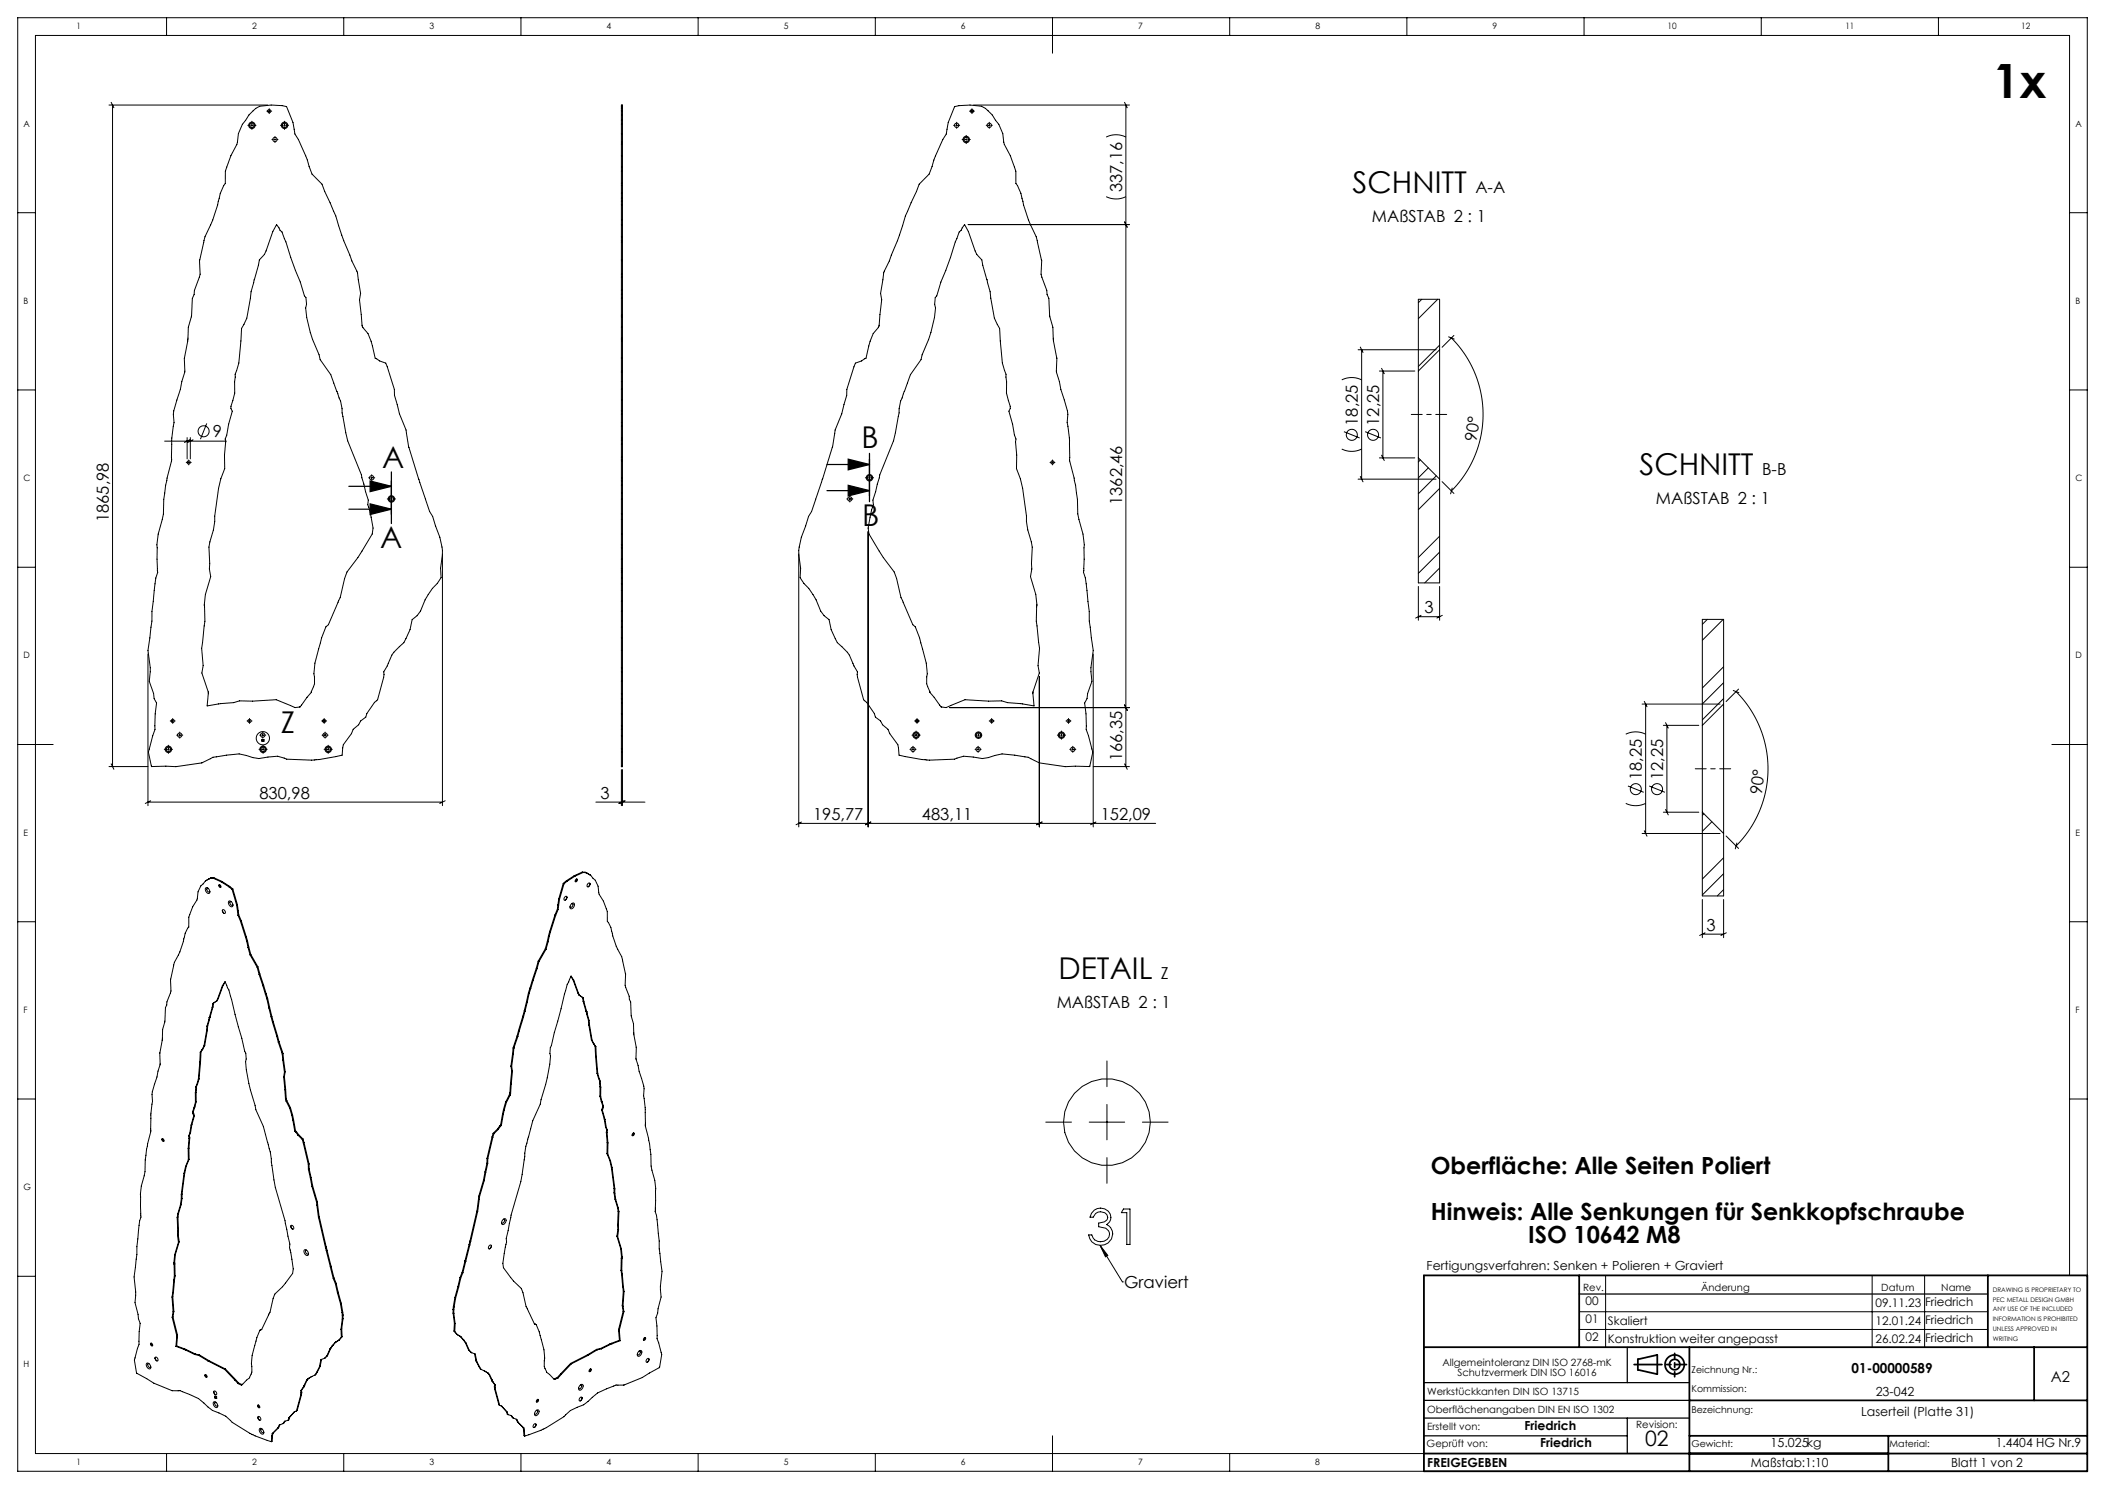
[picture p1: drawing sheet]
<svg xmlns="http://www.w3.org/2000/svg" width="594mm" height="420mm" viewBox="0 0 594 420" stroke-linecap="round" stroke-linejoin="round" font-family="sans-serif">
<defs><g id="words">
<text font-size="13.3" x="562.5" y="27.8">1x</text>
<g font-size="8.5">
<text x="381.7" y="54.4">SCHNITT</text>
<text x="243.1" y="126.5">B</text>
<text x="107.8" y="132">A</text>
<text x="462.6" y="134">SCHNITT</text>
<text x="243.3" y="148.3">B</text>
<text x="107.3" y="154.5">A</text>
<text x="79.3" y="206.8">Z</text>
<text x="298.7" y="276.1">DETAIL</text>
</g>
<g font-size="6.7">
<text x="403.7" y="331.1">Oberfläche: Alle Seiten Poliert</text>
<text x="403.7" y="344">Hinweis: Alle Senkungen für Senkkopfschraube</text>
<text x="431.2" y="350.5">ISO 10642 M8</text>
</g>
<text font-size="6" x="464.2" y="407.8">02</text>
<g font-size="4.7">
<text x="316.7" y="54.2" transform="rotate(-90 316.7 54.2)">337,16</text>
<text x="416.3" y="54.4">A-A</text>
<text x="387.2" y="62.6">MAßSTAB 2 : 1</text>
<text x="60" y="123.4">9</text>
<text x="383.2" y="120.1" transform="rotate(-90 383.2 120.1)">18,25</text>
<text x="389.2" y="120.1" transform="rotate(-90 389.2 120.1)">12,25</text>
<text x="416.6" y="124.8" transform="rotate(-81 416.6 124.8)">90°</text>
<text x="497.2" y="134">B-B</text>
<text x="316.7" y="142.4" transform="rotate(-90 316.7 142.4)">1362,46</text>
<text x="467.3" y="142.2">MAßSTAB 2 : 1</text>
<text x="30.7" y="147.2" transform="rotate(-90 30.7 147.2)">1865,98</text>
<text x="401.9" y="172.9">3</text>
<text x="316.7" y="214.8" transform="rotate(-90 316.7 214.8)">166,35</text>
<text x="463.3" y="220" transform="rotate(-90 463.3 220)">18,25</text>
<text x="469.3" y="220" transform="rotate(-90 469.3 220)">12,25</text>
<text x="73.2" y="225.2">830,98</text>
<text x="169.4" y="225.2">3</text>
<text x="497.1" y="224.4" transform="rotate(-82 497.1 224.4)">90°</text>
<text x="229.4" y="231.2">195,77</text>
<text x="260.2" y="231.2">483,11</text>
<text x="310.6" y="231.2">152,09</text>
<text x="481.6" y="262.5">3</text>
<text x="327.6" y="276.1">Z</text>
<text x="298.2" y="284.3">MAßSTAB 2 : 1</text>
<text x="317.2" y="363.4">Graviert</text>
</g>
<text font-size="4.2" x="578.7" y="389.8">A2</text>
<text font-size="3.9" x="522.5" y="387.2">01-00000589</text>
<g font-size="3.5">
<text x="402.6" y="358.2">Fertigungsverfahren: Senken + Polieren + Graviert</text>
<text x="529.3" y="393.8">23-042</text>
<text x="525.2" y="399.3">Laserteil (Platte 31)</text>
<text x="430.2" y="403.4">Friedrich</text>
<text x="402.7" y="413.9">FREIGEGEBEN</text>
<text x="434.6" y="408.2">Friedrich</text>
<text x="494" y="413.9">Maßstab:1:10</text>
<text x="499.6" y="408.2">15.025kg</text>
<text x="550.6" y="413.9">Blatt 1 von 2</text>
<text x="563.2" y="408.2">1.4404 HG Nr.9</text>
</g>
<g font-size="3.3">
<text x="447.5" y="368.2">00</text>
<text x="529.2" y="368.8">09.11.23</text>
<text x="543.2" y="368.5">Friedrich</text>
<text x="447.5" y="373.2">01</text>
<text x="453.7" y="373.8">Skaliert</text>
<text x="529.2" y="373.8">12.01.24</text>
<text x="543.2" y="373.5">Friedrich</text>
<text x="447.5" y="378.2">02</text>
<text x="453.7" y="378.8">Konstruktion weiter angepasst</text>
<text x="529.2" y="378.8">26.02.24</text>
<text x="543.2" y="378.5">Friedrich</text>
</g>
<g font-size="2.8">
<text x="446.7" y="364.1">Rev.</text>
<text x="480" y="364.1">Änderung</text>
<text x="530.9" y="364.1">Datum</text>
<text x="547.8" y="364.1">Name</text>
<text x="407" y="385.2">Allgemeintoleranz DIN ISO 2768-mK</text>
<text x="411.3" y="388">Schutzvermerk DIN ISO 16016</text>
<text x="402.7" y="393.4">Werkstückkanten DIN ISO 13715</text>
<text x="402.7" y="398.6">Oberflächenangaben DIN EN ISO 1302</text>
<text x="402.7" y="403.4">Erstellt von:</text>
<text x="461.7" y="402.7">Revision:</text>
<text x="402.6" y="408.2">Geprüft von:</text>
</g>
<g font-size="2.7">
<text x="477.3" y="387.2">Zeichnung Nr.:</text>
<text x="477.3" y="392.7">Kommission:</text>
<text x="477.3" y="398.6">Bezeichnung:</text>
<text x="477.3" y="408.2">Gewicht:</text>
<text x="533.2" y="408.2">Material:</text>
</g>
<g font-size="2.5">
<text x="21.6" y="8.2">1</text>
<text x="71.2" y="8.2">2</text>
<text x="121.2" y="8.2">3</text>
<text x="171.2" y="8.2">4</text>
<text x="221.2" y="8.2">5</text>
<text x="271.2" y="8.2">6</text>
<text x="321.2" y="8.2">7</text>
<text x="371.2" y="8.2">8</text>
<text x="421.2" y="8.2">9</text>
<text x="470.5" y="8.2">10</text>
<text x="520.8" y="8.2">11</text>
<text x="570.3" y="8.2">12</text>
<text x="6.7" y="35.7">A</text>
<text x="585.7" y="35.7">A</text>
<text x="6.7" y="85.7">B</text>
<text x="585.7" y="85.7">B</text>
<text x="6.7" y="135.7">C</text>
<text x="585.7" y="135.7">C</text>
<text x="6.7" y="185.7">D</text>
<text x="585.7" y="185.7">D</text>
<text x="6.7" y="235.7">E</text>
<text x="585.7" y="235.7">E</text>
<text x="6.7" y="285.7">F</text>
<text x="585.7" y="285.7">F</text>
<text x="6.7" y="335.7">G</text>
<text x="6.7" y="385.7">H</text>
<text x="21.6" y="413.2">1</text>
<text x="71.2" y="413.2">2</text>
<text x="121.2" y="413.2">3</text>
<text x="171.2" y="413.2">4</text>
<text x="221.2" y="413.2">5</text>
<text x="271.2" y="413.2">6</text>
<text x="321.2" y="413.2">7</text>
<text x="371.2" y="413.2">8</text>
</g>
<g font-size="1.8">
<text x="562.4" y="364.4">DRAWING IS PROPRIETARY TO</text>
<text x="562.4" y="367.2">PEC METALL DESIGN GMBH</text>
<text x="562.4" y="369.9">ANY USE OF THE INCLUDED</text>
<text x="562.4" y="372.7">INFORMATION IS PROHIBITED</text>
<text x="562.4" y="375.4">UNLESS APPROVED IN</text>
<text x="562.4" y="378.2">WRITING</text>
</g>
</g></defs>
<g fill="none" stroke="#000" stroke-width=".28">
<path d="M47 5v5M97 5v5M147 5v5M197 5v5M247 5v5M297 5v10M347 5v5M397 5v5M447 5v5M497 5v5M547 5v5M30.8 29.6h44.7"/>
<path d="M31.4 28.9l.7 1.5M31.8 29.6v186.6M69.9 35.4h.7M70.2 32.4a6.5 6.5 0 0 1 6.3-2.8l3.1 .2 1.3 .3 1.8 4.5 .5 3.2a34 34 0 0 1 4 9.1l.8 2.2 2.9 2.9 .7 2a69.6 69.6 0 0 1 4.8 12.3l2.9 7.3 1.6 3.3 .9 5.9-.4 1.8 .8 7.4 1.6 2.1 .9 2.2 1.2 4.7 1.2 .8 1.8 .6 2.4 7.4v1.7l1.4 5.2a28.8 28.8 0 0 1 2.7 9.5l5.8 18.1 .9 1.4 .8 2.7a16.9 16.9 0 0 1 1.4 11.9l.2 2.6-1.1 1.7a18.7 18.7 0 0 0-4.7 7.8l-1 1.3-1.4 1.1-.6 2.8-1.7 3.7a11.6 11.6 0 0 0-4.7 6.5l-1 1.7v1.5l-1.8 6.4-.8 .7-2.2 3.2-.3 1-1.4 1.1-.6 1-1.5 1.3-.5 1.3-2.3 3.1-.4 2.9-6.4 1.2-2.2 .2-7-.3-2.6-.8-5.3 .7-5.5-1.3-7.4 .9-3.2 1.6-7.3 1.1-6.8-.1-.9-4.1 1.8-6.3 .1-4.4 .4-3.1-.7-1.2-.2-1.5-1.2-3.4 .3-3.8-.6-4.9 1.1-8.3v-2.7l.3-2.9a31.6 31.6 0 0 1 1.3-8.2l-.2-3.7a25.9 25.9 0 0 1 1.5-11.2l.3-1.5a50.2 50.2 0 0 1 2.3-15.4v-.6a41.5 41.5 0 0 1 .7-9.8l-.2-2.3 .1-1 1.9-6.1 .4-2.2a10.9 10.9 0 0 0 .8-6.7 29.4 29.4 0 0 0 1-8.6l1-3.3 .2-4.8 .5-1.1 .1-1.2a12.2 12.2 0 0 0 1.5-8.6 31.4 31.4 0 0 1 3.6-11.2l1.6-5.3a12.4 12.4 0 0 1 2-5.1v-3.4l.4-1.2 1.2-3.2 1.6-3.2 .5-3 1.1-2.6zM70.8 35.4h.5M71.1 34.2v.7M71.1 35.1v.5M71.1 35.9v.6M71.6 35.4h.6M75.3 31.4h.2M75.7 31.4h.5M76 30.7v.2"/>
<path d="M76 31.1v.5M76 31.9v.2M76.5 31.4h.2M76.7 39.4h.4M77.3 39.4h.5M77.6 38.5v.4M77.6 39.1v.5M77.6 39.9v.3M78.1 39.4h.4M79.1 35.4h.7M80 35.4h.5M80.3 34.2v.7"/>
<path d="M80.3 35.1v.5M80.3 35.9v.6M80.8 35.4h.7M175.3 29.6h.3v186.7l-.3-.1zM175.3 37.7h.3M175.3 35.1h.3M175.3 33.9h.3M175.3 32.4h.3M175.3 31.3h.3M175.3 30.6h.3M175.3 30h.3M269.1 35.4h.4"/>
<path d="M269.4 30.1l1.2-.3 3.1-.2a6.9 6.9 0 0 1 7.2 4.3l1 1.2 1.1 2.6 .4 3 1.7 3.2 1.6 4.4v3.4a13.3 13.3 0 0 1 2.1 6.1l2 5.6a29.2 29.2 0 0 1 3.2 10.1l-.2 3.8 2.2 6.9 .2 4.8a16.4 16.4 0 0 1 1.1 7.2 20.3 20.3 0 0 1 .8 8.8l3.1 10.9 .1 1-.2 2.3 .3 1.1a41.1 41.1 0 0 1 .4 9.3l1.4 6a46.2 46.2 0 0 1 .9 9.4l.4 1.5a25.9 25.9 0 0 1 1.4 11.2l-.2 3.7a31.6 31.6 0 0 1 1.3 8.2l.4 2.9v2.7l1.1 8.3-.7 4.9 .3 3.8-1.2 3.4-.1 1.5-.7 1.2 .4 3.1v4.4l1.9 6.3-.9 4.1-6.9 .1-7.3-1.1-3.1-1.6-7.4-.9-5.6 1.3-5.3-.7-2.6 .8-7 .3-2.1-.2-6.5-1.2-.3-2.9-2.3-3.1-.5-1.3-1.5-1.3-.6-1-1.5-1.1-.3-1-2.1-3.2-.9-.7-1.7-6.4v-1.5l-1-1.7a11.2 11.2 0 0 0-4.7-6.5l-1.8-3.7-.5-2.8-1.5-1.1-.9-1.3a18.7 18.7 0 0 0-4.8-7.8l-1-1.7 .1-2.6a16.2 16.2 0 0 1 1.4-11.9l.9-2.7 .8-1.4 5.9-18.1a28.8 28.8 0 0 1 2.6-9.5l1.4-5.2 .1-1.7 2.4-7.4 1.7-.6 1.3-.8 1.1-4.7 .9-2.2 1.6-2.1 .8-7.4-.3-1.8 .9-5.9 2.1-5a68.2 68.2 0 0 0 4-11l3.9-8.9 2.8-2.9a57.9 57.9 0 0 1 3.8-9.8l1-1.5 .6-3.2zM269.7 35.4h.5M270 34.5v.4M270 35.1v.5M270 35.9v.3M270.5 35.4h.3M271.5 39.4h.7M272.4 39.4h.5M272.7 38.2v.7M272.7 39.1v.5M272.7 39.9v.6M273.2 39.4h.6"/>
<path d="M273.6 31.4h.2M274 31.4h.5M274.3 30.7v.2M274.3 31.1v.5M274.3 31.9v.2M274.7 29.6h44M274.8 31.4h.2M278.3 35.4h.4M278.9 35.4h.5M279.2 34.5v.4M279.2 35.1v.5M279.2 35.9v.3"/>
<path d="M279.7 35.4h.3M312.2 38.7a6.2 6.2 0 0 1 5.5 0M317.3 28.9l.8 1.5M317.7 29.6v186.6M5 60h5M175.3 57.8h.3M175.3 56.8h.3M175.3 55.9h.3M175.3 54.6h.3M175.3 52.3h.3M175.3 51.7h.3M175.3 48.3h.3"/>
<path d="M175.3 47.1h.3M175.3 43.9h.3M175.3 40.7h.3M175.3 40.1h.3M312.2 55.5a6.2 6.2 0 0 0 5.5 0M584 60h5M78 63.3l1 1.6 .6 .5 3.8 10.9 1.3 3.3 1.2 3.9 .4 .4 .2 1.9-.2 1.1a37 37 0 0 0 3.7 13.2l.3 1.3 3 4.3 2 5.4a12.1 12.1 0 0 1 1.2 5.4l1.6 7.8 3.9 9.7 1.9 7.1-.1 1.3a22.4 22.4 0 0 1 1.5 6.6l-.3 1.6-4 6.7-3.1 4-.7 1.9-1.2 5.4-3.3 7.6-.7 .6-1.2 3.1-1.9 7.2-.3 3a7 7 0 0 1-2 6.6l-1.9 2.7-1.4 .2-5.4-2.2-6.6 .4-3.7-.1-1.7 .5-3.7 .3-3.7 .6 .3-3.8-1.8-5.5 .3-2.1-.4-4.8a63.6 63.6 0 0 0 .8-11.7l.3-3.5 1.5-5.1-.4-2.1-.1-6.2 1.2-4.8 .4-2.4a40.5 40.5 0 0 1 2.8-14.9l-.1-3.8 .4-3.7-.2-.9 .5-1.1 .5-3.1 1.1-3.6-.4-.8v-.6l1-3.7 .2-5.3 1-3.2 .8-9.8 1.4-2.8 1.2-7.5 2.4-9 1.4-1.5 2.4-6.5zM175.3 78.2h.3M175.3 77.3h.3M175.3 73.3h.3M175.3 73.5h.3M175.3 68.4h.3"/>
<path d="M175.3 67.9h.3M175.3 66.8h.3M175.3 63.4h.3M175.3 62.1h.3M272.2 63.3l1.1 2 2.3 6.5 1.5 1.5 2.3 9 1.2 7.5 1.5 2.8 .8 9.8 1 3.2 .1 5.3 1.1 3.7v.6l-.4 .8 1 3.6 .6 3.1 .4 1.1-.1 .9 .3 3.7-.1 3.8a40.5 40.5 0 0 1 2.8 14.9l.4 2.4 1.3 4.8-.1 6.2-.4 2.1 1.5 5.1a26.8 26.8 0 0 1 .1 7.5l.9 7.7-.4 4.8 .4 2.1-1.8 5.5 .3 3.8-3.8-.6-3.7-.3-1.6-.5-3.7 .1-6.7-.4-5.3 2.2-1.4-.2-2-2.7a7 7 0 0 1-1.9-6.6l-.3-3-1.9-7.2-1.2-3.1-.7-.6-3.4-7.6-1.2-5.4-.7-1.9-3-4-4.1-6.7-.2-1.6a22.4 22.4 0 0 1 1.5-6.6l-.2-1.3 1.9-7.1 3.9-9.7 1.6-7.8a12.1 12.1 0 0 1 1.2-5.4l2-5.4 3-4.3 .3-1.3a37 37 0 0 0 3.8-13.2l-.3-1.1 .2-1.9 .4-.4 1.2-3.9 1.4-3.3 3.8-10.9 .5-.5zM273.2 63.3h45.5M317.3 62.6l.8 1.5M175.3 96.2h.3M175.3 95.8h.3M175.3 95.4h.3M175.3 92.3h.3M175.3 89.4h.3"/>
<path d="M175.3 89h.3M175.3 84.2h.3M175.3 83.1h.3M175.3 81.9h.3M383.2 98.7h22M383.9 97.9l.7 1.5M384.2 98.7v36.5M401.2 84.4l-1 1M405.7 84.4l-5.5 5.5M406.2 97.4l-6 6M406.2 98.7v-14.3h-6v20.3M406.2 98.7v36.5"/>
<path d="M406.2 98.7l-6 6M408.8 95l1.6 .6M409.6 95.3a30.5 30.5 0 0 1 0 43.2M410.3 94.6l-3.4 3.3M5 110h5M58.3 119.4l-1.7 4.5M175.3 119.2h.3M175.3 116.9h.3M175.3 115.9h.3M175.3 112.8h.3M175.3 109.8h.3M175.3 107.6h.3"/>
<path d="M175.3 105h.3M175.3 100.9h.3M175.3 101.1h.3M175.3 104.7h.3M378.6 107.2a6.3 6.3 0 0 1 5.6 0M389.2 104.7h10M389.9 103.9l.7 1.5M390.2 104.7v24.5M400.2 104.7v24.5M584 110h5M46.5 124.4h17.4M52.6 130.4h.2"/>
<path d="M52.8 123.4v6M53 130.4h.5M53.3 129.7v.2M53.3 130.2v.5M53.3 130.9v.2M53.6 124l-1.6 .8M53.7 123.4v6M53.8 130.4h.2M54.5 124l-1.6 .8M104 134.8h.4M104.6 134.8h.5M104.9 133.9v.4"/>
<path d="M104.9 134.5v.5M104.9 135.3v.3M105.4 134.8h.4M110.4 139.6v.6M175.3 139.1h.3M175.3 136.9h.3M175.3 135.6h.3M175.3 134.8h.3M175.3 130h.3M175.3 129h.3M175.3 129.6h.3M175.3 125.3h.3"/>
<path d="M175.3 123.6h.3M175.3 124.2h.3M175.3 120.3h.3M239.8 139.9v.3M244.2 134.8h.7M245.1 134.8h.5M245.4 133.6v.7M245.4 134.5v.5M245.4 135.3v.6M245.9 134.8h.6M296.3 130.4h.2M296.7 130.4h.5"/>
<path d="M297 129.7v.2M297 130.2v.5M297 130.9v.2M297.5 130.4h.2M378.6 126.7a6.3 6.3 0 0 0 5.6 0M379.2 121.8l4.5 1.7M383.2 135.2h22M383.9 134.4l.7 1.5M385.2 121.8l4.5 1.7M389.2 129.2h10M389.9 128.4l.7 1.5M400.2 129.2v35.2h6v-29.2"/>
<path d="M400.2 129.2l6 6M400.8 129.7l-.6 .6M403.1 132l-2.9 2.8M405.3 134.2l-5.1 5.1M406.2 137.8l-6 6M406.9 135.9l3.4 3.3M409.8 137.7l-.5 1.6M5 160h5M109.3 140.7h.6M110.2 140.7h.5M110.4 140.5v.5M110.4 141.2v.7"/>
<path d="M110.9 140.7h.7M124.9 156.2v71.1M175.3 153.7h.3M175.3 154.5h.3M175.3 150.6h.3M175.3 157.7h.3M175.3 146.5h.3M175.3 145h.3M175.3 140.8h.3M225.4 156.2v77.1M238.9 140.7h.4M239.6 140.7h.5"/>
<path d="M239.8 140.5v.5M239.8 141.2v.4M240.3 140.7h.4M245 150v83.3M406.2 151.2l-6 6M406.2 155.7l-6 6M584 160h5M175.3 179.9h.3M175.3 176.9h.3M175.3 175.2h.3M175.3 172.5h.3M175.3 169.6h.3"/>
<path d="M175.3 166.6h.3M175.3 164.7h.3M175.3 163h.3M175.3 161.4h.3M175.3 160.4h.3M175.3 161h.3M400.2 165.4v9.6M400.2 174h6M401 173.6l-1.5 .7M406.2 160.2l-4.2 4.2M406.2 165.4v9.6M407 173.6l-1.5 .7"/>
<path d="M481.8 174.7l-1.4 1.4M486.3 174.7l-5.9 5.9M41.8 184.5v42.8M175.3 183.5h.3M175.3 188.4h.3M175.3 192.2h.3M175.3 195.6h.3M175.3 189.5h.3M175.3 197.1h.3M175.3 198.3h.3M268 199.6h50.7M293.3 190.8v42.5"/>
<path d="M308.5 184.5v48.8M317.3 198.8l.8 1.6M463.4 198.6h22M464 197.8l.8 1.6M464.4 198.6v36.5M486.4 198.6v-23.9h-6v29.9M486.4 198.6v36.5M486.4 198.6l-6 6M486.4 188.1l-6 6M486.4 192.6l-6 6M486.4 197.1l-6 6M489.1 194.8l1.6 .6"/>
<path d="M489.9 195.1a30.8 30.8 0 0 1 0 43.5M490.6 194.4l-3.5 3.5M5 210h10M30.8 216.2h11M31.4 215.5l.7 1.5M46.4 211.4h.6M47.3 211.4h.5M47.5 210.2v.7M47.5 211.1v.5M47.5 211.9v.6M48 211.4h.7M48 203.4h.2"/>
<path d="M48.5 203.4h.5M48.7 202.7v.2M48.7 203.1v.5M48.7 203.9v.2M49.2 203.4h.2M49.9 207.4h.3M50.5 207.4h.5M50.7 206.5v.4M50.7 207.1v.5M50.7 207.9v.3M51.2 207.4h.4M69.7 203.4h.2"/>
<path d="M70.2 203.4h.5M70.4 202.7v.2M70.4 203.1v.5M70.4 203.9v.2M70.9 203.4h.2M73.1 211.4h.6M73.3 207.4h.3M73.9 207.4h.5M73.9 208.7h.1M74 211.4h.5M74 208.8h.1M74.1 208.6l.1 .1a.21 .21 0 0 1 0 .3 .21 .21 0 0 1-.3 0h.2l-.1-.2"/>
<path d="M74.1 208.6l-.2 .1M74.1 208.6l-.1 .2M74.1 206.5v.4M74.1 207.1v.5M74.1 207.9v.3M74.2 210.2v.7M74.2 211.1v.5M74.2 211.9v.6M74.3 208.6l.2 .5-.1-.5M74.4 208.6h-.1M74.6 207.4h.4M74.7 211.4h.7"/>
<path d="M90.8 203.4h.2M90.9 207.4h.3M91.2 203.4h.5M91.5 211.4h.6M91.5 202.7v.2M91.5 203.1v.5M91.5 203.9v.2M91.5 207.4h.5M91.7 206.5v.4M91.7 207.1v.5M91.7 207.9v.3M92 203.4h.2"/>
<path d="M92.2 207.4h.4M92.4 211.4h.5M92.6 210.2v.7M92.6 211.1v.5M92.6 211.9v.6M93.1 211.4h.7M175.3 217.1v10.2M175.3 212.1h.3M175.3 216.1h.3M175.3 211.3h.3M175.3 207.5h.3M175.3 205.8h.3"/>
<path d="M175.3 204.7h.3M175.3 201.4h.3M175.6 217.1v10.2M256.8 211.4h.3M257.3 207.4h.7M257.4 211.4h.5M257.6 210.5v.4M257.6 211.1v.5M257.6 211.9v.3M258.1 203.4h.2M258.1 211.4h.4M258.3 207.4h.5"/>
<path d="M258.5 206.2v.7M258.5 207.1v.5M258.5 207.9v.6M258.5 203.4h.5M258.8 202.7v.2M258.8 203.1v.5M258.8 203.9v.2M259 207.4h.7M259.3 203.4h.2M275.1 211.4h.4M275.2 207.4h.4M275.8 211.4h.5"/>
<path d="M275.9 207.4h.5M276 210.5v.4M276 211.1v.5M276 211.9v.3M276.1 206.5v.4M276.1 207.1v.5M276.1 207.9v.3M276.5 211.4h.4M276.6 207.4h.4M279.1 203.4h.2M279.6 203.4h.5M279.8 202.7v.2"/>
<path d="M279.8 203.1v.5M279.8 203.9v.2M280.3 203.4h.2M298.4 207.4h.6M299.3 207.4h.5M299.5 206.2v.7M299.5 207.1v.5M299.5 207.9v.6M300 207.4h.7M300.8 203.4h.2M301.3 203.4h.5M301.5 202.7v.2"/>
<path d="M301.5 203.1v.5M301.5 203.9v.2M301.9 211.4h.3M302 203.4h.2M302.5 211.4h.5M302.7 210.5v.4M302.7 211.1v.5M302.7 211.9v.3M303.2 211.4h.4M308.5 216.2h10.2M317.3 215.5l.8 1.5M458.8 207.1a6.3 6.3 0 0 1 5.6 0"/>
<path d="M469.4 204.6h10M470 203.8l.8 1.6M470.4 204.6v24.5M480.4 204.6v24.5M579 210h10M41.8 226.3h83.1M42.5 225.9l-1.5 .7M125.6 225.9l-1.5 .7M168.1 226.3h13.9M176.1 225.9l-1.5 .7M176.4 225.9l-1.5 .7M225.4 232.3h100.7"/>
<path d="M226.2 231.9l-1.6 .7M245.7 231.9l-1.5 .7M294 231.9l-1.5 .7M309.3 231.9l-1.6 .7M458.8 226.6a6.3 6.3 0 0 0 5.6 0M459.4 221.7l4.4 1.8M463.4 235.1h22M464 234.3l.8 1.6M465.4 221.7l4.4 1.8M469.4 229.1h10M470 228.3l.8 1.6M480.4 229.1v23.6h6v-17.6"/>
<path d="M480.4 229.1l6 6M480.8 229.5l-.4 .5M483.1 231.8l-2.7 2.7M487.1 235.8l3.5 3.5M490.1 237.8l-.4 1.6M5 260h5M58 250.5a.95 .95 0 0 1 1 .4 .95 .95 0 0 1-.1 1.1l-.8-.5zM58.7 250.5a.52 .52 0 0 0-.2 .8 .52 .52 0 0 0 .7 .1M59.6 247.6l-1.6 .9-.7 .8a5.7 5.7 0 0 0-1.7 4.6 10.8 10.8 0 0 0-2.3 7.6 7.1 7.1 0 0 0-1.6 4.1l-1.4 3.8a17.3 17.3 0 0 0-2.1 10.1l-1.5 4.7-.2 3.8a12.1 12.1 0 0 0-.7 5.5 16.6 16.6 0 0 0-.6 6.9l-2.2 7.6a23 23 0 0 1-.4 6.5v.9a18 18 0 0 1-1 7.8l-.6 4-.1 3.3-.2 1.2a24.4 24.4 0 0 0-1 10.7v.5a90.2 90.2 0 0 0-1.3 12.3l-.6 5 .5 4.2-.2 3 .9 3.3 .1 1.3 .4 1.3-.2 2.3-.1 3.6a10.7 10.7 0 0 0-.7 8.1l4.9 2.9 5.2 2.1h1.7a14.7 14.7 0 0 1 7.2 3.4l2.5 2.1 3.7 1.7 1.8 1.7 5 3.1 6.1 2.4M59.6 247.6l-.3 .1h.8M60.1 247.7l2.3 1M60.3 247.6l-.2 .1"/>
<path d="M60.3 247.6l2.3 1M60.3 247.6h-.7M61.8 249.6l.4 .2a.32 .32 0 0 1 .2 .4 .32 .32 0 0 1-.4 .2 .32 .32 0 0 1-.2-.4zM61.9 249.5l.4 .7M62.4 248.7l2.2 1.4M62.6 248.6l-.2 .1M62.6 248.6l2.2 1.4M62.8 256.8l.5 .9M62.9 256.6h.2l.4 .4a.41 .41 0 0 1-.1 .7 .41 .41 0 0 1-.5-.4zM64.6 254.2a.95 .95 0 0 1 .9 .5 .95 .95 0 0 1-.1 1.1l-.8-.6zM64.6 250.1l.9 .8M64.8 250l-.2 .1"/>
<path d="M64.8 250l.9 .8M65.2 254.3a.52 .52 0 0 0-.2 .7 .52 .52 0 0 0 .7 .2M65.5 250.9l1.3 4.4M65.7 250.8l-.2 .1M65.7 250.8l1.3 4.4M66.8 255.3l.2 1.7M67 255.2l-.2 .1M67 255.2l.2 1.6M67 257l.2 1.1M67.2 258.1l.6 1.7M67.2 256.8l-.2 .2M67.2 256.8l.2 1.2"/>
<path d="M67.4 258l-.2 .1M67.4 258l.7 1.7M67.8 259.8l1.5 4.6M68.1 259.7l-.3 .1M68.1 259.7l1.4 4.6M156.6 258.1l.2 .1M156.6 258.1l-1.5 4.6M156.8 258.2l-1.5 4.6M157.3 256.4l.2 .2M157.3 256.4l-.7 1.7M157.4 255.3l.2 .1M157.4 255.3l-.1 1.1"/>
<path d="M157.5 256.6l-.7 1.6M157.6 255.4l-.1 1.2M157.7 253.6l.2 .1M157.7 253.6l-.3 1.7M157.9 253.7l-.3 1.7M158.9 249.2l.3 .1M158.9 249.2l-1.2 4.4M159.2 249.3l-1.3 4.4M159.4 253a.4 .4 0 0 1 .7 0 .4 .4 0 0 1-.3 .6 .38 .38 0 0 1-.6 .3 .38 .38 0 0 1 0-.7zM159.8 248.4l.2 .2M159.8 248.4l-.9 .8M160 253l-.5 .9"/>
<path d="M160 248.6l-.8 .7M161.2 255a.52 .52 0 0 1 .8-.2 .52 .52 0 0 1 0 .8l-.1 .2a.61 .61 0 0 1-.9 .5 .61 .61 0 0 1 0-1zM161.4 254.9a.52 .52 0 0 1 .2 .7 .52 .52 0 0 1-.8 .2M162 247l.2 .2M162 247l-2.2 1.4M162.2 247.2l-2.2 1.4M162.5 248.1a.29 .29 0 0 1 .5-.1 .29 .29 0 0 1-.2 .5 .3 .3 0 0 1-.5 .2 .3 .3 0 0 1 .1-.5zM162.7 247.9l-.4 .7M164.3 246l.2 .1M164.3 246l-2.3 1M164.3 246h.8M164.5 246.1l-2.3 1.1"/>
<path d="M165.1 246l.2 .1h-.8M165.1 246l1.6 .9M165.9 249.2a.4 .4 0 0 1 .7 .1 .4 .4 0 0 1-.3 .6 .38 .38 0 0 1-.6 .2 .38 .38 0 0 1 .1-.6zM166.5 246.8l.2 .1M166.5 249.3l-.5 .8M166.7 246.9l.6 .8a5.7 5.7 0 0 1 1.8 4.6 10.8 10.8 0 0 1 2.3 7.6 7.1 7.1 0 0 1 1.5 4.1l1.4 3.8a17.3 17.3 0 0 1 2.1 10.1l1.6 4.7 .1 3.8a12.1 12.1 0 0 1 .8 5.5 16.6 16.6 0 0 1 .6 6.9l2.2 7.6a23 23 0 0 0 .4 6.5v.9a18 18 0 0 0 1 7.8l.6 4v3.3l.3 1.2a24.4 24.4 0 0 1 .9 10.7v.5a90 90 0 0 1 1.3 12.3l.6 5-.4 4.2 .2 3-.9 3.4-.1 1.2-.5 1.3 .3 2.3v3.6a10.7 10.7 0 0 1 .7 8.1l-4.9 2.9-5.1 2.1h-1.7a14.7 14.7 0 0 0-7.3 3.4l-2.4 2.2-3.8 1.6-1.8 1.7-4.9 3.1-6.1 2.4M480.4 253.7v10.8M486.4 253.7v10.8M486.4 242l-6 6M486.4 246.4l-6 6M486.4 250.9l-1.8 1.8M584 260h5"/>
<path d="M62.7 278.1l.8-1.2 1.1 2.3 4.5 17.3 .3 .6 .1 1.6-.2 .8a49.4 49.4 0 0 0 2.7 12.3l.2 1.2 2.1 4.7 2 7.2 .3 2.9a71.6 71.6 0 0 0 3.8 16.5l1.4 6.6-.1 1 1 6-.1 1.3-2.9 3.8-2.2 2-.4 1.2a27.2 27.2 0 0 1-3.3 8.8M62.7 278.1l-1.3 3.7M63 277.9l-.3 .2M63 277.9l-1.4 3.7M63.6 277l-.6 .9M69.3 264.4l.3 1.2M69.5 264.3l-.2 .1M69.5 264.3l.4 1.2M69.6 265.6l.4 1.6M69.9 265.5l-.3 .1M69.9 265.5l.3 1.6M70 267.2l.6 2.1"/>
<path d="M70.2 267.1l-.2 .1M70.2 267.1l.6 2.1M70.6 269.3l2 3.5M70.8 269.2l-.2 .1M70.8 269.2l2 3.5M72.6 272.8l.5 2M72.8 272.7l-.2 .1M72.8 272.7l.5 2M73.1 274.8l1.1 3.2M73.3 274.7l-.2 .1M73.3 274.7l1.1 3.2M74.2 278l.7 2.4"/>
<path d="M74.4 277.9l-.2 .1M74.4 277.9l.7 2.4M149.6 278.7l.2 .1M149.6 278.7l-.5 1.3M149.8 278.8l-.5 1.3M150.3 276.3l.2 .2M150.3 276.3l-.7 2.4M150.5 276.5l-.7 2.3M151.3 273.1l.2 .1M151.3 273.1l-1 3.2M151.5 273.2l-1 3.3M151.9 271.1l.2 .1"/>
<path d="M151.9 271.1l-.6 2M152.1 271.2l-.6 2M153.9 267.6l.2 .2M153.9 267.6l-2 3.5M154.1 267.8l-2 3.4M154.5 265.5l.2 .1M154.5 265.5l-.6 2.1M154.7 265.6l-.6 2.2M154.8 263.9l.2 .1M154.8 263.9l-.3 1.6M155 264l-.3 1.6M155.1 262.7l.2 .1"/>
<path d="M155.1 262.7l-.3 1.2M155.3 262.8l-.3 1.2M161.1 275.4l.6 1M161.7 276.4l.2 .1M161.7 276.4l1.3 3.6M161.9 276.5l-.8-1.2-1 2.3-4.5 17.3-.3 .6-.1 1.6 .1 .8a49.4 49.4 0 0 1-2.6 12.3l-.2 1.2-2.2 4.7-1.9 7.2-.3 2.9a71.6 71.6 0 0 1-3.9 16.6l-1.3 6.5 .1 1-1.1 6 .2 1.3 2.8 3.8 2.2 2 .5 1.3a27.2 27.2 0 0 0 3.2 8.7l.5 .2M161.9 276.5l1.3 3.7M480.4 263.5h6M481.1 263.1l-1.5 .8M487.1 263.1l-1.5 .8M56.4 299.6l-.4 4.8M56.5 296.8l-.1 2.8"/>
<path d="M56.6 299.5l-.2 .1M56.6 299.5l-.4 4.8M56.7 296.7l-.2 .1M56.7 296.7l-.1 2.8M57 296.1l-.5 .7M57.2 296l-.2 .1M57.2 296l-.5 .7M57.6 295l-.6 1.1M57.8 294.9l-.2 .1M57.8 294.9l-.6 1.1M58.3 290.8l-.7 4.2M58.4 289.4l-.1 1.4"/>
<path d="M58.5 290.7l-.2 .1M58.5 290.7l-.7 4.2M58.6 289.3l-.2 .1M58.6 289.3l-.1 1.4M58.9 287.6l-.5 1.8M59 287l-.1 .6M59.1 287h-.1M59.1 287.5l-.2 .1M59.1 287.5l-.5 1.8M59.2 286.9l-.2 .1M59.2 286.9l-.1 .6M59.3 286.9l-.2 .1"/>
<path d="M59.3 286.9h-.1M59.9 284.2l-.8 2.8M60.1 283.1l-.2 1.1M60.1 284.1l-.2 .1M60.1 284.1l-.8 2.8M60.3 282.9l-.2 .2M60.3 282.9l-.2 1.2M61.1 282.4l-1 .7M61.3 282.3l-.2 .1M61.3 282.3l-1 .6M61.4 281.8l-.3 .6M61.6 281.6l-.2 .2"/>
<path d="M61.6 281.6l-.3 .7M74.9 280.4l.4 1.3M75.1 280.3l-.2 .1M75.1 280.3l.4 1.3M75.3 281.7l.6 2.6M75.5 281.6l-.2 .1M75.5 281.6l.6 2.6M75.9 284.3l.6 2.5M76.1 284.2l-.2 .1M76.1 284.2l.6 2.5M76.5 286.8l.4 1.6M76.7 286.7l-.2 .1"/>
<path d="M76.7 286.7l.4 1.5M76.9 288.4l1.2 4M77.1 288.2l-.2 .2M77.1 288.2l1.2 4M78.1 292.4l.4 1.6M78.3 292.2l-.2 .2M78.3 292.2l.4 1.6M78.5 294l1 2.9M78.7 293.8l-.2 .2M78.7 293.8l1 3M79.5 296.9l.1 .4M79.6 297.3l.2 1.7"/>
<path d="M79.7 296.8l-.2 .1M79.7 296.8l.2 .4M79.8 299l.5 3.4M79.9 297.2l-.3 .1M79.9 297.2l.1 1.7M80 298.9l-.2 .1M80 298.9l.5 3.4M144.6 297.3l.2 .1M144.6 297.3l-.4 3.4M144.8 295.6l.2 .1M144.8 295.6l-.2 1.7M144.8 297.4l-.4 3.4"/>
<path d="M144.9 295.2l.2 .1M144.9 295.2l-.1 .4M145 295.7l-.2 1.7M145.1 295.3l-.1 .4M145.9 292.2l.2 .2M145.9 292.2l-1 3M146.1 292.4l-1 2.9M146.3 290.6l.2 .2M146.3 290.6l-.4 1.6M146.5 290.8l-.4 1.6M147.5 286.7l.2 .1M147.5 286.7l-1.2 3.9"/>
<path d="M147.7 286.8l-1.2 4M147.9 285.1l.3 .1M147.9 285.1l-.4 1.6M148.2 285.2l-.5 1.6M148.6 282.6l.2 .1M148.6 282.6l-.7 2.5M148.8 282.7l-.6 2.5M149.1 280l.2 .1M149.1 280l-.5 2.6M149.3 280.1l-.5 2.6M163 280l.2 .2M163 280l.4 .7"/>
<path d="M163.2 280.2l.4 .6-.2-.1M163.4 280.7l1.2 .8M164.6 282.5l.2 .1M164.6 282.5l.8 2.8M164.6 281.5l.2 1.1M164.6 281.5l-.2-.2 .2 1.2M164.8 282.6l.8 2.8M165.4 285.3h.1M165.4 285.3l.2 .1M165.4 285.3l.1 .6M165.5 285.9l.2 .1M165.5 285.9l.5 1.8"/>
<path d="M165.6 285.4h.1M165.6 285.4l.1 .6M165.7 286l.5 1.8M166 287.7l.2 .1M166 287.7l.2 1.4M166.2 289.1l.2 .1M166.2 289.1l.7 4.2M166.2 287.8l.2 1.4M166.4 289.2l.7 4.2M166.9 293.3l.2 .1M166.9 293.3l.6 1.1M167.1 293.4l.6 1.1"/>
<path d="M167.5 294.4l.2 .1M167.5 294.4l.4 .7M167.7 294.5l.4 .7M167.9 295.1l.2 .1M167.9 295.1l.2 2.8M168.1 297.9l.2 .1M168.1 297.9l.4 4.8M168.1 295.2l.2 2.8M168.3 298l.4 4.9M312.4 299.3v7.2M5 310h5M53.6 319.7l-.4 .7"/>
<path d="M53.8 319.5l-.2 .2M53.8 319.5l-.3 .7M53.9 317.3l-.3 2.4M54.1 317.2l-.2 .1M54.1 317.2l-.3 2.3M54.4 314l.3 .8M54.4 313.5v.5M54.6 313.9l-.2 .1M54.6 313.9l.3 .8M54.6 313.4l-.2 .1M54.6 313.4v.5M54.7 314.8l-.8 2.5"/>
<path d="M54.8 312.4l-.4 1.1M54.9 314.7l-.2 .1M54.9 314.7l-.8 2.5M55 312.2l-.2 .2M55 312.2l-.4 1.2M55.1 308.3v2.6M55.1 310.9l-.3 1.5M55.2 306.6l.1 .7M55.3 307.3l-.2 1M55.3 308.1l-.2 .2M55.3 308.1l.1 2.7M55.4 310.8l-.3 .1"/>
<path d="M55.4 310.8l-.4 1.4M55.4 306.5l-.2 .1M55.4 306.5l.1 .6M55.5 307.1l-.2 .2M55.5 307.1l-.2 1M55.5 305.9l-.3 .7M55.7 305.8l-.2 .1M55.7 305.8l-.3 .7M56 304.4l-.5 1.5M56.2 304.3l-.2 .1M56.2 304.3l-.5 1.5M80 303.8l.4 3.6"/>
<path d="M80.3 303.6l.3 3.7M80.3 303.6l-.3 .2M80.3 302.4l-.3 1.4M80.4 307.4l.2 2.5M80.5 302.3l-.2 .1M80.5 302.3l-.2 1.3M80.6 309.9v.2M80.6 310.1l.1 .5M80.6 307.3l-.2 .1M80.6 307.3l.2 2.5M80.7 310.6l1 1.9M80.8 309.8l-.2 .1"/>
<path d="M80.8 309.8v.2M80.8 310l-.2 .1M80.8 310l.1 .5M80.9 310.5l-.2 .1M80.9 310.5l1.1 1.9M81.7 312.5l.7 2.2M82 312.4l-.3 .1M82 312.4l.6 2.1M82.4 314.7l.2 1.2M82.6 314.5l-.2 .2M82.6 314.5l.2 1.3M82.6 315.9l.6 3.1"/>
<path d="M82.8 315.8l-.2 .1M82.8 315.8l.6 3.1M83.2 319l.3 .3M83.4 318.9l-.2 .1M83.4 318.9l.3 .3M83.5 319.3l.6 .9M83.7 319.2l-.2 .1M83.7 319.2l.6 .9M139.2 319.7l.2 .1M139.2 319.7l-.3 1M139.4 319.8l-.3 1M140.4 318.5l.2 .1"/>
<path d="M140.4 318.5l-1.2 1.2M140.6 318.6l-1.2 1.2M141 317.6l.2 .1M141 317.6l-.6 .9M141.2 317.7l-.6 .9M141.3 317.3l.2 .2M141.3 317.3l-.3 .3M141.5 317.5l-.3 .2M141.8 314.2l.2 .1M141.8 314.2l-.5 3.1M142 314.3l-.5 3.2M142.1 312.9l.2 .2"/>
<path d="M142.1 312.9l-.3 1.3M142.3 313.1l-.3 1.2M142.7 310.8l.2 .1M142.7 310.8l-.6 2.1M142.9 310.9l-.6 2.2M143.7 308.9l.2 .1M143.7 308.9l-1 1.9M143.9 308.4l.2 .1M143.9 308.4l-.2 .5M143.9 308.2l.2 .1M143.9 308.2v.2M143.9 309l-1 1.9"/>
<path d="M144 305.7l.3 .1M144 305.7l-.1 2.5M144.1 308.5l-.2 .5M144.1 308.3v.2M144.2 300.7l.2 .1M144.2 300.7l.2 1.4M144.3 305.8l-.2 2.5M144.4 300.8l.2 1.4M144.4 302.1l-.4 3.6M144.4 302.1l.2 .1M144.6 302.2l-.3 3.6M168.5 302.7l.2 .2"/>
<path d="M168.5 302.7l.4 1.5M168.7 302.9l.4 1.4M168.9 304.2l.2 .1M168.9 304.2l.3 .7M169.1 304.3l.3 .7M169.2 305.6l.2 .1M169.2 305.6l.1 .9M169.2 304.9l.2 .1M169.2 304.9v.7M169.3 309.2l.2 .1M169.3 309.2l.4 1.4M169.3 306.5l.2 .2"/>
<path d="M169.3 306.5v2.7M169.4 305.7l.1 1M169.4 305v.7M169.5 309.3l.4 1.5M169.5 306.7v2.6M169.7 310.6l.2 .2M169.7 310.6l.3 1.2M169.8 313.1l.2 .1M169.8 313.1l.7 2.5M169.9 310.8l.4 1.1M170 313.2l.7 2.6M170 311.8l.3 .1"/>
<path d="M170 311.8l.1 .5M170.1 312.3l.2 .1M170.1 312.3l-.3 .8M170.3 311.9v.5M170.3 312.4l-.3 .8M170.5 315.6l.2 .2M170.5 315.6l.4 2.3M170.7 315.8l.4 2.3M170.9 317.9l.2 .2M170.9 317.9l.3 .8M171.1 319.4l.2 .1M171.1 319.4l.2 2.9"/>
<path d="M171.1 318.1l.3 .7M171.2 318.7l.2 .1M171.2 318.7l-.1 .7M171.3 319.5l.2 2.9M171.4 318.8l-.1 .7M178.6 319.7a.29 .29 0 0 1 .4 0 .29 .29 0 0 1-.1 .4 .3 .3 0 0 1-.5 .2 .3 .3 0 0 1 .1-.5zM178.8 319.6l-.4 .7M295.1 316.5h7.3M307.4 316.5h10M312.4 311.5v10M322.4 316.5h7.2M584 310h5"/>
<path d="M45.7 321.2l.5 .2a.32 .32 0 0 1 .1 .4 .32 .32 0 0 1-.4 .2 .32 .32 0 0 1-.2-.4zM45.9 321.2l.4 .6M50.9 339.9l-.7 2.4M51.1 339.8l-.2 .1M51.1 339.8l-.7 2.4M51.2 336.9v1.3M51.2 338.2l-.3 1.7M51.4 336.8l-.2 .1M51.4 336.8v1.2M51.4 338l-.2 .2M51.4 338l-.3 1.8M51.9 331l-.7 5.9"/>
<path d="M52.1 330.8l-.2 .2M52.1 330.8l-.7 6M52.4 329l-.5 2M52.6 328.9l-.2 .1M52.6 328.9l-.5 1.9M53.1 324v3.1M53.1 327.1l-.7 1.9M53.2 320.4l.1 .7M53.3 323.9l-.2 .1M53.3 323.9l.1 3.1M53.3 321.1l-.2 2.9M53.4 327l-.3 .1"/>
<path d="M53.4 327l-.8 1.9M53.5 320.2l-.3 .2M53.5 320.2l.1 .8M53.6 321l-.3 .1M53.6 321l-.3 2.9M84.1 320.2l1.2 1.2M84.3 320.1l-.2 .1M84.3 320.1l1.2 1.2M85.3 321.4l.3 1M85.5 321.3l-.2 .1M85.5 321.3l.3 1M85.6 322.4l1.4 6"/>
<path d="M85.8 322.3l-.2 .1M85.8 322.3l1.4 6M87 328.4v1.4M87 329.8l.6 2.5M87.2 328.3l-.2 .1M87.2 328.3v1.4M87.2 329.7l-.2 .1M87.2 329.7l.6 2.4M87.6 332.3l.4 2.3M87.8 332.1l-.2 .2M87.8 332.1l.4 2.4M88 334.6l1.3 4.5"/>
<path d="M88.2 334.5l-.2 .1M88.2 334.5l1.3 4.5M89.3 339.1l.1 .9M89.4 340l.5 3.3M89.5 339l-.2 .1M89.5 339l.1 .8M89.6 339.8l-.2 .2M89.6 339.8l.5 3.4M135 338.2l.2 .2M135 338.2l-.4 3.4M135.1 337.4l.2 .1M135.1 337.4l-.1 .8"/>
<path d="M135.2 338.4l-.4 3.4M135.3 337.5l-.1 .9M136.4 332.9l.2 .1M136.4 332.9l-1.3 4.5M136.6 333l-1.3 4.5M136.9 330.5l.2 .2M136.9 330.5l-.5 2.4M137.1 330.7l-.5 2.3M137.4 328.1l.2 .1M137.4 328.1l-.5 2.4M137.4 326.7l.3 .1M137.4 326.7v1.4"/>
<path d="M137.6 328.2l-.5 2.5M137.7 326.8l-.1 1.4M138.9 320.7l.2 .1M138.9 320.7l-1.5 6M139.1 320.8l-1.4 6M171.3 325.4l.2 .1M171.3 325.4l.8 1.9M171.3 322.3l.2 .1M171.3 322.3v3.1M171.5 325.5l.8 1.9M171.5 322.4v3.1M172.1 327.3l.2 .1"/>
<path d="M172.1 327.3l.4 1.9M172.3 327.4l.4 2M172.5 329.2l.2 .2M172.5 329.2l.8 6M172.7 329.4l.8 5.9M173.3 336.4l.2 .2M173.3 336.4l.2 1.8M173.3 335.2l.2 .1M173.3 335.2v1.2M173.5 336.6l.3 1.8M173.5 335.3v1.3M173.5 338.2l.3 .2"/>
<path d="M173.5 338.2l.7 2.4M173.8 338.4l.7 2.3M312.4 326.5v7.3M5 360h5M49.1 356.2h.1M49.1 356.2v.4M49.1 356.6l.1 3.4M49.3 356l-.2 .2M49.3 356v.1M49.3 356.1l-.2 .1M49.3 356.1v.4M49.3 353.9l-.2 2.3"/>
<path d="M49.3 356.5l-.2 .1M49.3 356.5l.1 3.4M49.4 359.9l-.1 1M49.4 359.9l-.2 .1M49.5 353.8l-.2 .1M49.5 353.8l-.2 2.2M50 343.4l.2 3.9M50.1 348.5l.3 1.9M50.2 347.3l-.1 1.2M50.2 342.3l-.2 1.1M50.2 343.3l-.2 .1M50.2 343.3l.2 3.8"/>
<path d="M50.3 348.4l-.2 .1M50.3 348.4l.3 1.9M50.4 350.4l-1.1 3.5M50.4 347.1l-.2 .2M50.4 347.1l-.1 1.3M50.4 342.2l-.2 .1M50.4 342.2l-.2 1.1M50.6 350.3l-.2 .1M50.6 350.3l-1.1 3.5M82.1 345.8l.5 .9M82.2 345.7l.2-.1 .4 .4a.41 .41 0 0 1-.1 .7 .41 .41 0 0 1-.5-.4zM85.9 352.6a.95 .95 0 0 1 1 .5 .95 .95 0 0 1-.1 1l-.8-.5z"/>
<path d="M86.5 352.7a.52 .52 0 0 0-.2 .7 .52 .52 0 0 0 .7 .1M89.9 343.3v.2M89.9 343.5l1.9 8.3M90.1 343.2l-.2 .1M90.1 343.2v.1M90.1 343.3l-.2 .2M90.1 343.3l1.9 8.4M91.8 351.8l.1 .2M91.9 352l.2 .8M92 351.7l-.2 .1M92 351.7l.1 .2M92.1 352.8l1.1 4.5"/>
<path d="M92.1 351.9l-.2 .1M92.1 351.9l.2 .8M92.3 352.7l-.2 .1M92.3 352.7l1.1 4.5M93.2 357.3v.1M93.2 357.4l.8 3.2M93.4 357.2l-.2 .1M93.4 357.2v.1M93.4 357.3l-.2 .1M93.4 357.3l.8 3.2M130.4 358.9l.2 .1M130.4 358.9l-.6 1.5"/>
<path d="M130.6 359l-.6 1.5M131.2 355.7l-.8 3.2M131.2 355.7l.2 .1M131.2 355.6l.2 .1M131.2 355.6v.1M131.4 355.8l-.8 3.2M131.4 355.7v.1M132.4 351.1l.2 .1M132.4 351.1l-1.2 4.5M132.5 350.3l.2 .1M132.5 350.3l-.1 .8M132.6 351.2l-1.2 4.5"/>
<path d="M132.6 350.1l.2 .1M132.6 350.1l-.1 .2M132.7 350.4l-.1 .8M132.8 350.2l-.1 .2M134.5 341.8l.2 .1M134.5 341.8l-1.9 8.3M134.6 341.6l.2 .2M134.6 341.6l-.1 .2M134.7 341.9l-1.9 8.3M134.8 341.8l-.1 .1M138.1 351.3a.4 .4 0 0 1 .6 .1 .4 .4 0 0 1-.2 .6 .38 .38 0 0 1-.6 .2 .38 .38 0 0 1 0-.6zM138.7 351.4l-.6 .9"/>
<path d="M141.9 344a.52 .52 0 0 1 .8-.1 .52 .52 0 0 1 0 .8l-.1 .1a.61 .61 0 0 1-.9 .6 .61 .61 0 0 1 0-1.1zM142.1 343.9a.52 .52 0 0 1 .2 .7 .52 .52 0 0 1-.8 .2M174.1 348.7l.2 .1M174.1 348.7l1 3.5M174.2 340.6l.3 .1M174.2 340.6l.2 1.1M174.3 345.6l.2 .1M174.3 345.6v1.2M174.3 348.8l1.1 3.5M174.3 346.8l.3 .1M174.3 346.8l-.2 1.9M174.4 341.7l.3 .1"/>
<path d="M174.4 341.7l-.1 3.9M174.5 340.7l.2 1.1M174.5 345.7l.1 1.2M174.6 346.9l-.3 1.9M174.7 341.8l-.2 3.9M175.1 352.2l.3 .1M175.1 352.2l.3 2.2M175.2 358.3l.2 1M175.2 358.3l.3 .1M175.3 354.9l.2 .1M175.3 354.9l-.1 3.4M175.4 352.3l.2 2.3"/>
<path d="M175.4 354.5l.2 .1M175.4 354.5l-.1 .4M175.4 354.4l.2 .2M175.4 354.4v.1M175.4 359.3l.2 .1M175.4 359.3l.3 3.6M175.5 358.4l.1 1M175.5 355v3.4M175.6 354.6l-.1 .4M175.6 354.6h.1M175.6 359.4l.3 3.6M308.8 341.3a2.78 2.78 0 0 1 3.5-.1 2.78 2.78 0 0 1 .8 3.5l-.8 .7a3.1 3.1 0 0 1 1.6 3.7 3.1 3.1 0 0 1-3.4 2.2 3.2 3.2 0 0 1-3.3-3h.9a2.56 2.56 0 0 0 2.6 2 2.56 2.56 0 0 0 2.4-2.2l-.3-.9-.8-.8-2-.4v-1l1.7-.3 .6-.6a1.36 1.36 0 0 0-.5-2 2.23 2.23 0 0 0-3.3 1.2h-.9l.4-1.1z"/>
<path d="M310.4 351.3l6.3 10.3M310.4 351.3l2.2 2.8-.6 .4zM317 341h1.9v10h-.9v-9h-1.6zM401.8 359.7v55.3M453.1 359.7v20.3M528.3 359.7v20.3M543.1 359.7v20.3M584 359.7v-349.7h-574v400h391.8M589 359.7v-354.7h-584v410h584M42.5 378.9l.5 .2a.32 .32 0 0 1 .1 .4 .32 .32 0 0 1-.4 .2 .32 .32 0 0 1-.2-.4zM42.7 378.9l.4 .6M48.5 365.9l.3 4.1"/>
<path d="M48.6 371.6l1.3 5.1M48.7 364.6l-.2 1.3M48.8 365.7l-.3 .2M48.8 365.7l.3 4.2M48.8 371.5l-.2 .1M48.8 371.5l1.3 5M48.8 370l-.2 1.6M48.9 364.5l-.2 .1M48.9 364.5l-.1 1.2M49 361l-.3 3.6M49.1 369.9l-.3 .1M49.1 369.9l-.3 1.6"/>
<path d="M49.2 360l-.2 1M49.3 360.9l-.3 .1M49.3 360.9l-.4 3.6M49.6 379.8l2.3 .8M49.9 379.6l-.3 .2M49.9 379.6l2.2 .9M49.9 376.7v.1M49.9 377.1l-.3 2.7M49.9 376.9v.2M49.9 376.8v.1M50.1 376.5l-.2 .2M50.1 376.5v.2"/>
<path d="M50.1 377l-.2 .1M50.1 377l-.2 2.6M50.1 376.7l-.2 .2M50.1 376.7v.3M50.1 376.7l-.2 .1M50.1 376.7h.1M73.3 375.2l-1.1 3.1a18.1 18.1 0 0 0-1.1 8.7 3.5 3.5 0 0 1-1.5 2.3l-1.5 1.4M73.5 375.1l-.2 .1M73.9 375l-.6 .2M93.8 379.6l-.7 .8M94 379.5l-.2 .1M94 379.5l-.7 .8"/>
<path d="M94 360.6l.6 1.5M94.2 360.5l-.2 .1M94.2 360.5l.7 1.5M94.6 378.6l-.8 1M94.6 378.6l.2-.1-.8 1M94.6 362.1l.6 2.5M94.9 362l-.3 .1M94.9 362l.5 2.5M95.2 364.6l.9 3.1M95.4 364.5l-.2 .1M95.4 364.5l.9 3.1M95.8 377.9l-1.2 .7"/>
<path d="M96.1 367.7l.4 2.5M96.2 374.9l.1 2.3M96.3 367.6l-.2 .1M96.3 367.6l.4 2.5M96.3 377.2l-.7 .9 .2-.2M96.4 374.8l-.2 .1M96.4 374.8l.1 2.2M96.5 370.2l.1 .8M96.5 377l-.2 .2M96.5 377l-.7 .9M96.6 372.1l-.4 2.8M96.6 371v1.1"/>
<path d="M96.7 370.1l-.2 .1M96.7 370.1l.1 .8M96.8 372l-.2 .1M96.8 372l-.4 2.8M96.8 370.9l-.2 .1M96.8 370.9v1.1M127.8 369.3l.3 .2M127.8 369.3l.1 1.1M127.9 370.4l.2 .1M127.9 370.4l.3 2.8M127.9 368.5l.2 .1M127.9 368.5l-.1 .8"/>
<path d="M128.1 369.5v1M128.1 370.5l.3 2.9M128.1 375.5l.2 .1M128.1 375.5l.8 .9M128.1 368.6v.9M128.2 373.2l.2 .2M128.2 373.2l-.1 2.3M128.3 375.6l.8 .9-.2-.1M128.4 366l.2 .1M128.4 366l-.5 2.5M128.4 373.4l-.1 2.2M128.6 366.1l-.5 2.5"/>
<path d="M128.9 376.4l1.2 .7M129.2 362.9l.2 .1M129.2 362.9l-.8 3.1M129.4 363l-.8 3.1M129.8 360.4l.2 .1M129.8 360.4l-.6 2.5M130 360.5l-.6 2.5M130.1 377.1l.8 .9M130.1 377.1l-.3-.2 .9 1M130.7 377.9l.2 .1M130.7 377.9l.6 .8M130.9 378l.6 .8"/>
<path d="M131.3 378.7l.2 .1M131.3 378.7l.9 2.1M131.5 378.8l.9 2.1M150.8 373.4l.5 .2M151.3 373.6l1.1 3.1a18.1 18.1 0 0 1 1.2 8.7 3.5 3.5 0 0 0 1.5 2.3l1.5 1.4M172.1 379.1l.2 .1M172.1 379.1l-2.6 1.2M172.3 379.2l-2.6 1.3M172.5 378.9l.2 .1M172.5 378.9l-.4 .2M172.7 379l-.4 .2M174.6 375.1l.2 .1"/>
<path d="M174.6 375.1v.1M174.6 375.2l.2 .1M174.6 375.2v.2M174.6 375.4l.2 .1M174.6 375.4l.2 2.6M174.6 375l.2 .1M174.6 375v.1M174.8 375.2v.1M174.8 375.3v.2M174.8 375.5l.2 2.7M174.8 375.1v.1M174.8 378l.2 .2"/>
<path d="M174.8 378l-2.3 .9M175 378.2l-2.3 .8M175.6 368.3l.2 .1M175.6 368.3l.2 1.6M175.7 362.9l.2 .1M175.7 362.9l.2 1.3M175.8 368.4l.3 1.6M175.8 369.9l.3 .1M175.8 369.9l-1.2 5.1M175.9 364.2l.2 .1M175.9 364.2l-.3 4.1M175.9 363l.2 1.3"/>
<path d="M176.1 370l-1.3 5.1M176.1 364.3l-.3 4.1M181.7 377.4a.29 .29 0 0 1 .5 0 .29 .29 0 0 1-.1 .4 .3 .3 0 0 1-.5 .2 .3 .3 0 0 1 .1-.5zM182 377.3l-.4 .7M316.7 361.6h.1M445.6 375h115.3M445.6 370h115.3M41.4 384.6a.95 .95 0 0 1 1 .4 .95 .95 0 0 1-.1 1.1l-.8-.5zM42 384.6a.52 .52 0 0 0-.2 .8 .52 .52 0 0 0 .7 .1M43.7 383l.6 .9M43.8 382.8h.3l.4 .4a.41 .41 0 0 1-.1 .7 .41 .41 0 0 1-.6-.4zM51.9 380.6l.4 .2"/>
<path d="M52.1 380.5l-.2 .1M52.1 380.5l.4 .1M52.3 380.8l2.6 1.3M52.5 380.6l-.2 .2M52.5 380.6l2.6 1.3M54.9 382.1l1.2 .2M55.1 381.9l-.2 .2M55.1 381.9l1.2 .3M56.1 382.3l2.6 1.6M56.3 382.2l-.2 .1M56.3 382.2l2.6 1.6M57.8 387.8l.5 .2a.32 .32 0 0 1 .1 .4 .32 .32 0 0 1-.4 .1 .32 .32 0 0 1-.2-.3z"/>
<path d="M58 387.7l.4 .7M58.7 383.9l4.7 2.4M58.9 383.8l-.2 .1M58.9 383.8l4.7 2.4M60.3 395.5a.95 .95 0 0 1 1 .4 .95 .95 0 0 1-.1 1.1l-.9-.5zM60.3 392.5l.5 .9M60.4 392.4h.3l.4 .4a.41 .41 0 0 1-.1 .7 .41 .41 0 0 1-.6-.5zM60.6 393.9h.1M60.7 394.1l.1 .1M60.7 394.1h.1M60.7 394.3h.1M60.7 393.9l.1 .1"/>
<path d="M60.7 393.9h-.1M60.7 393.9v.1M60.7 393.9h.1M60.7 394h.1M60.7 394.1v.2M60.7 394v.1M60.8 394.2l-.2-.1 .1 .2M60.8 394.2h-.1M60.8 394.2h.1M60.8 394l-.1 .1M60.9 394v.1M60.9 394l.1 .4"/>
<path d="M60.9 394h.1M60.9 395.5a.52 .52 0 0 0-.2 .8 .52 .52 0 0 0 .7 .1M60.9 394.1h.1M60.9 394.4h.1M63.4 386.3l2.9 3M63.6 386.2l-.2 .1M63.6 386.2l2.9 2.9M66.3 389.3l.9 1M66.5 389.1l-.2 .2M66.5 389.1l.9 1.1M67.2 390.3l.9 .4M67.4 390.2l-.2 .1"/>
<path d="M67.4 390.2l.9 .3M68.3 390.5l-.2 .2M68.3 390.5v.1M72.7 396.4l.5 .2a.32 .32 0 0 1 .1 .4 .32 .32 0 0 1-.4 .1 .32 .32 0 0 1-.2-.3zM72.8 399.7l.5 .9M72.9 399.6h.2l.4 .3a.41 .41 0 0 1-.1 .7 .41 .41 0 0 1-.5-.4zM72.9 396.3l.4 .7M81.5 399.9l-.2 .7M81.7 399.8l-.2 .1M81.7 399.8l-.4 .8M83.2 398.2l-1.5 1.6M83.6 398l-.6 .2-1.5 1.7"/>
<path d="M84.9 393.5l-1.3 4.5M84.9 392.3v.6M84.9 392.9v.6M85.1 393.4l-.2 .1M85.1 393.4l-1.2 4.5-.3 .1M85.1 392.1l-.2 .2M85.1 392.1v.7M85.1 392.8l-.2 .1M85.1 392.8v.6M85.6 391.3l-.7 1M85.8 390.8l-.2 .5M85.8 391.2l-.2 .1"/>
<path d="M85.8 391.2l-.7 .9M86 390.7l-.2 .1M86 390.7l-.2 .5M86.5 389.3l-.7 1.5M86.7 389.2l-.2 .1M86.7 389.2l-.7 1.5M86.9 388.9l-.4 .4M86.9 388.9l.2-.1-.4 .4M88 388.2l-1.1 .7M88.9 387.9l-.9 .4M89.3 387.2l-.4 .7M89.5 387l-.2 .2"/>
<path d="M89.5 387l-.6 .9M90.1 385.6l-.8 1.6M90.3 385.4l-.2 .2M90.3 385.4l-.8 1.6M90.7 383.4l-.4 2M91.5 383.2l-1 .3-.4 2.1M92.2 382.5l-.7 .7M92.4 382.4l-.2 .1M92.4 382.4l-.9 .8M93.1 380.4l-.9 2.1M93.3 380.3l-.2 .1M93.3 380.3l-.9 2.1"/>
<path d="M132.2 380.8l.2 .1M132.2 380.8l.9 .8M132.4 380.9l.7 .7M133.1 381.6l1 .3 .4 2.1M133.9 381.8l.4 2M134.3 383.8l.2 .2M134.3 383.8l.8 1.6M134.5 384l.8 1.6M135.1 385.4l.2 .2M135.1 385.4l.7 .9M135.3 385.6l.5 .7M135.8 386.3l2 1"/>
<path d="M137.8 387.3l.4 .5M137.8 387.3l-.3-.1 .4 .4M137.9 387.6l.3 .2M137.9 387.6l.8 1.5M138.2 387.8l.7 1.5M138.7 389.1l.2 .2M138.7 389.1l.2 .5M138.9 389.6l.2 .1M138.9 389.6l.7 .9M138.9 389.3l.2 .4M139.1 389.7l.7 1M139.5 391.2l.2 .1"/>
<path d="M139.5 391.2l.1 .6M139.6 390.5l.2 .2M139.6 390.5l-.1 .7M139.6 391.8l.2 .1M139.6 391.8l1.2 4.5 .2 .1M139.7 391.3l.1 .6M139.8 390.7l-.1 .6M139.8 391.9l1.2 4.5M141 396.4l.6 .2 1.5 1.7M141.5 396.6l1.4 1.6M142.9 398.2l.2 .1M142.9 398.2l.5 .8"/>
<path d="M143.1 398.3l.3 .7M143.4 399l1 .3 .4 .7M144.2 399.3l.6 .7M144.8 400l1.1 .4 .3 .8M151.2 397.9a.52 .52 0 0 1 .8-.1 .52 .52 0 0 1 0 .8l-.1 .2a.61 .61 0 0 1-.9 .5 .61 .61 0 0 1 0-1.1zM151.4 397.8a.52 .52 0 0 1 .2 .7 .52 .52 0 0 1-.8 .2M151.5 394.9a.29 .29 0 0 1 .5-.1 .29 .29 0 0 1-.1 .5 .3 .3 0 0 1-.5 .2 .3 .3 0 0 1 0-.5zM151.7 394.7l-.3 .7M156.4 388.9l.2 .2M156.4 388.9l-.1 .1M157.2 388.6l.3 .1M157.2 388.6l-.8 .3"/>
<path d="M157.5 388.7l-.9 .4M158.2 387.5l.2 .2M158.2 387.5l-1 1.1M158.4 387.7l-.9 1M161 384.6l.2 .1M161 384.6l-2.8 2.9M161.2 384.7l-2.8 3M163.7 390.8a.52 .52 0 0 1 .8-.2 .52 .52 0 0 1 0 .8l-.1 .2a.61 .61 0 0 1-.9 .5 .61 .61 0 0 1 0-1.1zM163.7 394.2a.4 .4 0 0 1 .6 .1 .4 .4 0 0 1-.2 .6 .38 .38 0 0 1-.6 .2 .38 .38 0 0 1 0-.6zM163.8 390.6a.52 .52 0 0 1 .2 .8 .52 .52 0 0 1-.7 .1M164.3 394.3l-.6 .9M165.7 382.2l.2 .1"/>
<path d="M165.7 382.2l-4.7 2.4M165.9 382.3l-4.7 2.4M166.4 386.3a.29 .29 0 0 1 .5-.1 .29 .29 0 0 1-.1 .5 .3 .3 0 0 1-.5 .2 .3 .3 0 0 1 0-.5zM166.6 386.1l-.4 .7M168.3 380.6l.3 .1M168.3 380.6l-2.6 1.6M168.6 380.7l-2.7 1.6M169.5 380.3l.2 .2M169.5 380.3l-1.2 .3M169.7 380.5l-1.1 .2M180.2 381.2a.52 .52 0 0 1 .8-.2 .52 .52 0 0 1 0 .9l-.1 .1a.61 .61 0 0 1-.9 .5 .61 .61 0 0 1 0-1zM180.4 381.1a.52 .52 0 0 1 .2 .7 .52 .52 0 0 1-.8 .2"/>
<path d="M182.6 383.3a.4 .4 0 0 1 .6 .1 .4 .4 0 0 1-.2 .6 .38 .38 0 0 1-.6 .2 .38 .38 0 0 1 0-.6zM183.2 383.4l-.6 .9M47 410v5M73.3 403a.95 .95 0 0 1 1 .4 .95 .95 0 0 1-.1 1.1l-.9-.5zM73.9 403a.52 .52 0 0 0-.2 .8 .52 .52 0 0 0 .7 .1M76.7 405l-.1 1.7M76.8 404.4l-.1 .6M76.9 404.9l-.2 .1M76.9 404.9l-.1 1.6-.2 .2M77 404.3l-.2 .1M77 404.3l-.1 .6M78.4 402.8l-1.6 1.6"/>
<path d="M78.6 402.7l-.2 .1M78.6 402.7l-1.6 1.6M79 401.9l-.4 .8M79.9 401.6l-1.1 .4-.4 .8M80.4 400.9l-.5 .7M81.3 400.6l-1 .3-.4 .7M97 410v5M145.7 400.3l.3 .8M146 401.1l.2 .1M146 401.1l1.6 1.6M146.2 401.2l1.6 1.6M147 410v5"/>
<path d="M147.6 402.7l.2 .1M147.6 402.7l.1 .6M147.7 403.3l.3 .1M147.7 403.3l.2 1.6 .2 .2M147.8 402.8l.2 .6M148 403.4l.1 1.7M150.7 401.7a.4 .4 0 0 1 .6 .1 .4 .4 0 0 1-.2 .6 .38 .38 0 0 1-.6 .2 .38 .38 0 0 1 0-.6zM151.3 401.8l-.5 .9M197 410v5M247 410v5M297 405v10M347 410v5"/>
<circle cx="71.1" cy="35.4" r=".61"/>
<circle cx="71.1" cy="35.4" r=".91"/>
<circle cx="76" cy="31.4" r=".45"/>
<circle cx="77.6" cy="39.4" r=".61"/>
<circle cx="80.3" cy="35.4" r=".91"/>
<circle cx="80.3" cy="35.4" r=".61"/>
<circle cx="270" cy="35.4" r=".61"/>
<circle cx="272.7" cy="39.4" r=".91"/>
<circle cx="272.7" cy="39.4" r=".61"/>
<circle cx="274.3" cy="31.4" r=".45"/>
<circle cx="279.2" cy="35.4" r=".61"/>
<circle cx="53.3" cy="130.4" r=".45"/>
<circle cx="57.5" cy="121.7" r="1.56"/>
<circle cx="104.9" cy="134.8" r=".61"/>
<circle cx="245.4" cy="134.8" r=".61"/>
<circle cx="245.4" cy="134.8" r=".91"/>
<circle cx="297" cy="130.4" r=".45"/>
<circle cx="381.5" cy="122.7" r="1.56"/>
<circle cx="387.5" cy="122.7" r="1.56"/>
<circle cx="110.4" cy="140.7" r=".61"/>
<circle cx="110.4" cy="140.7" r=".91"/>
<circle cx="239.8" cy="140.7" r=".61"/>
<circle cx="47.5" cy="211.4" r=".61"/>
<circle cx="47.5" cy="211.4" r=".91"/>
<circle cx="48.7" cy="203.4" r=".45"/>
<circle cx="50.7" cy="207.4" r=".61"/>
<circle cx="70.4" cy="203.4" r=".45"/>
<circle cx="74.1" cy="207.4" r=".61"/>
<circle cx="74.2" cy="208.2" r="1.87"/>
<circle cx="74.2" cy="211.4" r=".61"/>
<circle cx="74.2" cy="211.4" r=".91"/>
<circle cx="91.5" cy="203.4" r=".45"/>
<circle cx="91.7" cy="207.4" r=".61"/>
<circle cx="92.6" cy="211.4" r=".91"/>
<circle cx="92.6" cy="211.4" r=".61"/>
<circle cx="257.6" cy="211.4" r=".61"/>
<circle cx="258.5" cy="207.4" r=".61"/>
<circle cx="258.5" cy="207.4" r=".91"/>
<circle cx="258.8" cy="203.4" r=".45"/>
<circle cx="276" cy="211.4" r=".61"/>
<circle cx="276.1" cy="207.4" r=".61"/>
<circle cx="276.1" cy="207.4" r=".91"/>
<circle cx="279.8" cy="203.4" r=".45"/>
<circle cx="299.5" cy="207.4" r=".61"/>
<circle cx="299.5" cy="207.4" r=".91"/>
<circle cx="301.5" cy="203.4" r=".45"/>
<circle cx="302.7" cy="211.4" r=".61"/>
<circle cx="461.6" cy="222.6" r="1.56"/>
<circle cx="467.6" cy="222.6" r="1.56"/>
<circle cx="312.4" cy="316.5" r="12.3"/>
</g>
<g fill="none" stroke="#000" stroke-width=".35">
<path d="M98.4 137.2h12M104.4 135.7l6 1.5-6 1.5zM110.4 133.1v14.6M233.4 131h12M233.4 138.4h12M239.4 129.5l6 1.5-6 1.5zM239.4 136.9l6 1.5-6 1.5zM245.4 127.9v13.6M98.4 143.6h12M104.4 142.1l6 1.5-6 1.5zM445.6 365h115.3M459.2 380v10"/>
<path d="M401.8 400h74.9M401.8 390h74.9M401.8 395h74.9M459.2 400v10M401.8 405h57.4"/>
</g>
<g fill="none" stroke="#000" stroke-width=".5">
<path d="M401.8 359.7h187.2v55.3h-187.2zM445.6 359.7v20.3M560.9 359.7v20.3M401.8 380h187.2M476.7 380v35M574 380v15M462.2 383.4l5.5-1.2v5.4l-5.5-1.2zM476.7 395h112.3M401.8 410h187.2M476.7 405h112.3M532.9 405v10"/>
<circle cx="472.6" cy="384.9" r="2.72"/>
<circle cx="472.6" cy="384.9" r="1.47"/>
</g>
<path d="M461.1 384.9h14.8" fill="none" stroke="#000" stroke-width=".5" stroke-dasharray="15.2 1.3 1.3 1.3" stroke-dashoffset="7.4"/>
<path d="M472.6 381.7v6.6" fill="none" stroke="#000" stroke-width=".5" stroke-dasharray="15.2 1.3 1.3 1.3" stroke-dashoffset="13.8"/>
<path d="M408.2 116.9h-10M488.4 216.8h-10" fill="none" stroke="#000" stroke-width=".28" stroke-dasharray="15.2 1.3 1.3 1.3" stroke-dashoffset="12.1"/>
<g fill="#000">
<path d="M310.4 351.3l2.2 2.8-.6 .4z"/>
<path d="M104.4 135.7l6 1.5-6 1.5zM104.4 142.1l6 1.5-6 1.5z"/>
<path d="M239.4 129.5l6 1.5-6 1.5zM239.4 136.9l6 1.5-6 1.5z"/>
</g>
<use href="#words"/>
</svg>
